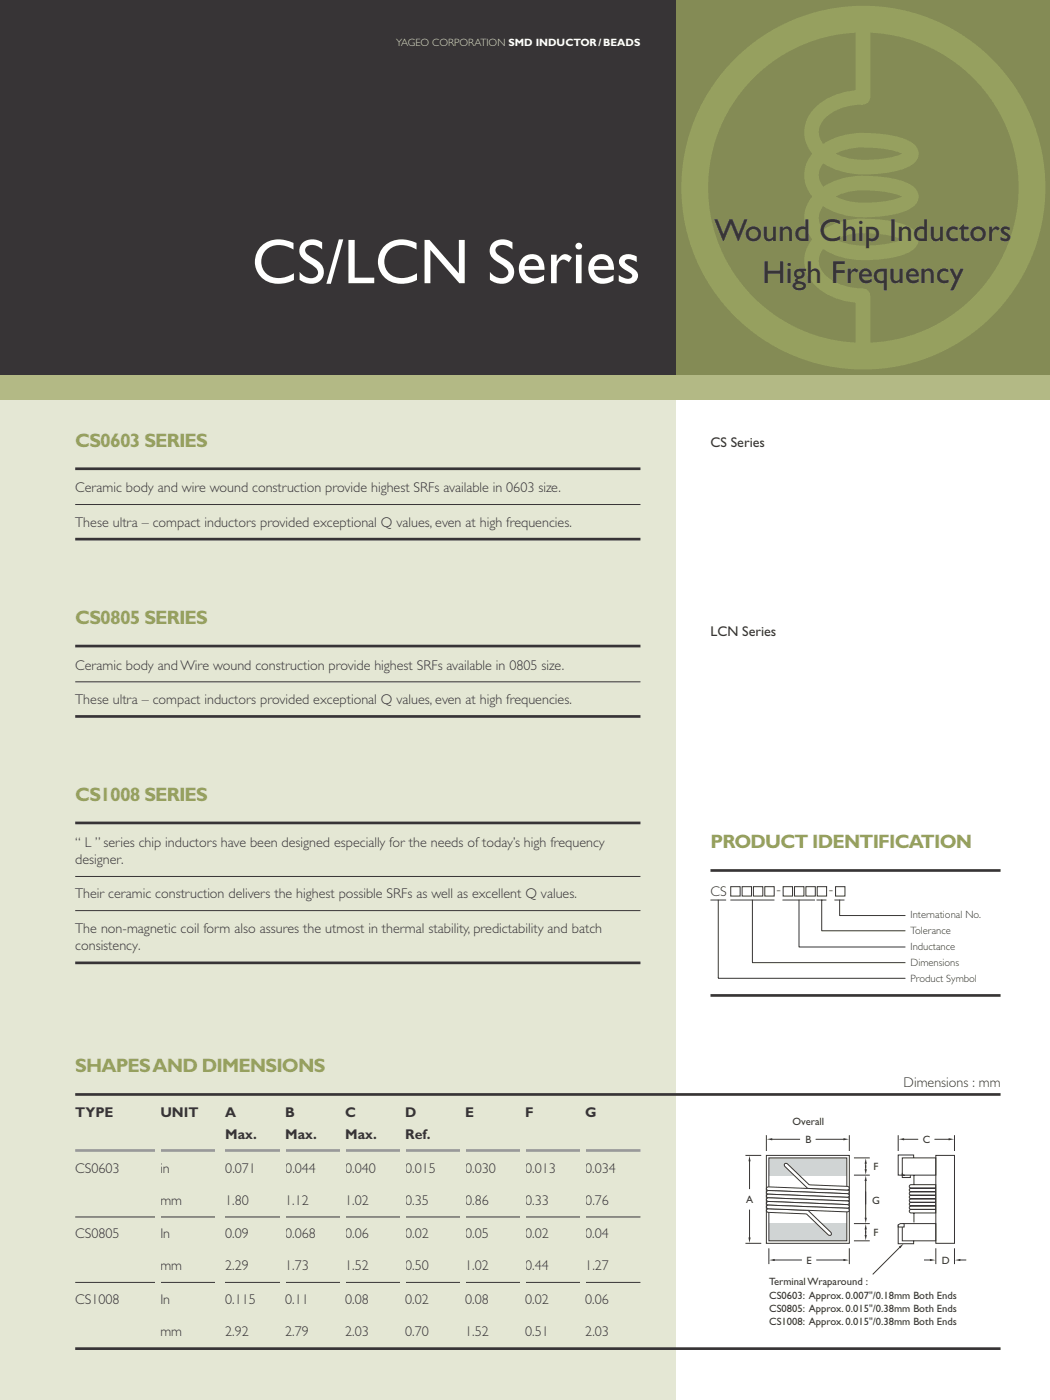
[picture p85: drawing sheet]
<svg xmlns="http://www.w3.org/2000/svg" width="210mm" height="280mm" viewBox="0 0 210 280" stroke-linecap="round" stroke-linejoin="round" font-family="sans-serif">
<defs><g id="words">
<text font-size="12.7" fill="#fff" x="50.3" y="56.7">CS/LCN Series</text>
<g font-size="6.3" fill="#373436">
<text x="142.8" y="48.3">Wound Chip Inductors</text>
<text x="152.4" y="56.7">High Frequency</text>
</g>
<g font-size="3.9" fill="#96a05f">
<text x="15" y="89.3">CS0603 SERIES</text>
<text x="15" y="124.8">CS0805 SERIES</text>
<text x="15" y="160.2">CS1008 SERIES</text>
<text x="142" y="169.7">PRODUCT IDENTIFICATION</text>
<text x="15" y="214.6">SHAPES AND DIMENSIONS</text>
</g>
<g font-size="2.8" fill="#373436">
<text x="142" y="89.3">CS Series</text>
<text x="15" y="98.5">Ceramic body and wire wound construction provide highest SRFs available in 0603 size.</text>
<text x="15" y="105.3">These ultra – compact inductors provided exceptional Q values, even at high frequencies.</text>
<text x="142" y="127.2">LCN Series</text>
<text x="15" y="134">Ceramic body and Wire wound construction provide highest SRFs available in 0805 size.</text>
<text x="15" y="140.8">These ultra – compact inductors provided exceptional Q values, even at high frequencies.</text>
<text x="15" y="169.4">“ L ” series chip inductors have been designed especially for the needs of today’s high frequency</text>
<text x="15" y="172.9">designer.</text>
<text x="15" y="179.7">Their ceramic construction delivers the highest possible SRFs as well as excellent Q values.</text>
<text x="142" y="179.3">CS</text>
<text x="155.2" y="178.9">-</text>
<text x="165.7" y="178.9">-</text>
<text x="15" y="186.6">The non-magnetic coil form also assures the utmost in thermal stability, predictability and batch</text>
<text x="15" y="190.1">consistency.</text>
<text x="180.6" y="217.5">Dimensions : mm</text>
<text x="15" y="223.5">TYPE</text>
<text x="32.1" y="223.5">UNIT</text>
<text x="45" y="227.9">Max.</text>
<text x="45" y="223.5">A</text>
<text x="57" y="227.9">Max.</text>
<text x="57" y="223.5">B</text>
<text x="69" y="227.9">Max.</text>
<text x="69" y="223.5">C</text>
<text x="81" y="227.9">Ref.</text>
<text x="81" y="223.5">D</text>
<text x="93" y="223.5">E</text>
<text x="105" y="223.5">F</text>
<text x="117" y="223.5">G</text>
<text x="15" y="234.7">CS0603</text>
<text x="32.1" y="234.7">in</text>
<text x="45" y="234.7">0.071</text>
<text x="57" y="234.7">0.044</text>
<text x="69" y="234.7">0.040</text>
<text x="81" y="234.7">0.015</text>
<text x="93" y="234.7">0.030</text>
<text x="105" y="234.7">0.013</text>
<text x="117" y="234.7">0.034</text>
<text x="32.1" y="241">mm</text>
<text x="45" y="241">1.80</text>
<text x="57" y="241">1.12</text>
<text x="69" y="241">1.02</text>
<text x="81" y="241">0.35</text>
<text x="93" y="241">0.86</text>
<text x="105" y="241">0.33</text>
<text x="117" y="241">0.76</text>
<text x="15" y="247.8">CS0805</text>
<text x="32.1" y="247.8">In</text>
<text x="45" y="247.8">0.09</text>
<text x="57" y="247.8">0.068</text>
<text x="69" y="247.8">0.06</text>
<text x="81" y="247.8">0.02</text>
<text x="93" y="247.8">0.05</text>
<text x="105" y="247.8">0.02</text>
<text x="117" y="247.8">0.04</text>
<text x="32.1" y="254.1">mm</text>
<text x="45" y="254.1">2.29</text>
<text x="57" y="254.1">1.73</text>
<text x="69" y="254.1">1.52</text>
<text x="81" y="254.1">0.50</text>
<text x="93" y="254.1">1.02</text>
<text x="105" y="254.1">0.44</text>
<text x="117" y="254.1">1.27</text>
<text x="15" y="260.9">CS1008</text>
<text x="32.1" y="260.9">In</text>
<text x="45" y="260.9">0.115</text>
<text x="57" y="260.9">0.11</text>
<text x="69" y="260.9">0.08</text>
<text x="81" y="260.9">0.02</text>
<text x="93" y="260.9">0.08</text>
<text x="105" y="260.9">0.02</text>
<text x="117" y="260.9">0.06</text>
<text x="32.1" y="267.2">mm</text>
<text x="45" y="267.2">2.92</text>
<text x="57" y="267.2">2.79</text>
<text x="69" y="267.2">2.03</text>
<text x="81" y="267.2">0.70</text>
<text x="93" y="267.2">1.52</text>
<text x="105" y="267.2">0.51</text>
<text x="117" y="267.2">2.03</text>
</g>
<text font-size="2.1" fill="#dadec3" x="79.2" y="9.3">YAGEO CORPORATION SMD INDUCTOR/BEADS</text>
<g font-size="2.1" fill="#373436">
<text x="182" y="183.7">International No.</text>
<text x="182" y="186.9">Tolerance</text>
<text x="182" y="190.1">Inductance</text>
<text x="182" y="193.3">Dimensions</text>
<text x="182" y="196.4">Product Symbol</text>
<text x="158.4" y="225.1">Overall</text>
<text x="161" y="228.6">B</text>
<text x="184.5" y="228.6">C</text>
<text x="174.6" y="234.2">F</text>
<text x="149.1" y="240.6">A</text>
<text x="174.3" y="240.8">G</text>
<text x="174.6" y="247.3">F</text>
<text x="153.8" y="257.2">Terminal Wraparound :</text>
<text x="161.2" y="252.8">E</text>
<text x="188.2" y="252.8">D</text>
<text x="153.8" y="259.8">CS0603: Approx. 0.007&quot;/0.18mm Both Ends</text>
<text x="153.8" y="262.5">CS0805: Approx. 0.015&quot;/0.38mm Both Ends</text>
<text x="153.8" y="265.1">CS1008: Approx. 0.015&quot;/0.38mm Both Ends</text>
</g>
</g></defs>
<path d="M133 .1h77v75h-77z" fill="#848b55"/>
<path d="M.1 .1h134.9v280h-134.9z" fill="#e4e7d4"/>
<path d="M.1 .1h134.9v75h-134.9z" fill="#373436"/>
<path d="M.1 75.1h209.8v5h-209.8z" fill="#b3b985"/>
<circle cx="172.6" cy="37.5" r="33.7" fill="none" stroke="#96a05f" stroke-width="5.4" stroke-linecap="butt"/>
<path d="M172.5 4.7v14.8a11.8 11.8 0 0 0-8.9 3.4 5.2 5.2 0 0 0 .8 7.8 14.5 14.5 0 0 0 11 2.6l2.5-.3a6.5 6.5 0 0 0 4.2-1.9 1.18 1.18 0 0 0-.8-1.5 21.7 21.7 0 0 0-11.5-1.3 9.3 9.3 0 0 0-7.2 4.9 5.6 5.6 0 0 0 2.6 6.8 16.6 16.6 0 0 0 11.5 1.8l1.2-.2a6.5 6.5 0 0 0 4.2-1.9 1.18 1.18 0 0 0-.8-1.5 21.7 21.7 0 0 0-11.5-1.3 9.3 9.3 0 0 0-7.2 4.8 5.6 5.6 0 0 0 2.6 6.8 16.6 16.6 0 0 0 11.5 1.8l1.2-.1a6.5 6.5 0 0 0 4.2-1.9 1.18 1.18 0 0 0-.8-1.5 21.6 21.6 0 0 0-11.5-1.4 9.3 9.3 0 0 0-7.2 4.9 5.6 5.6 0 0 0 2.6 6.8 13.1 13.1 0 0 0 7.3 2.1v12" fill="none" stroke="#96a05f" stroke-width="2.9" stroke-linecap="butt"/>
<path d="M15 93.8h113M15 107.9h113M15 129.3h113M15 143.3h113M15 164.7h113M15 192.6h113M15 219h185M15 269.8h185" fill="none" stroke="#373436" stroke-width=".54"/>
<path d="M15 100.9h113M15 136.4h113M15 175.4h113M15 182.2h113M15 243.5h113M15 256.6h113" fill="none" stroke="#373436" stroke-width=".2"/>
<path d="M15 230.2h113" fill="none" stroke="#95989c" stroke-width=".54"/>
<g fill="#e4e7d4">
<path d="M43 229h2v28.6h-2z"/>
<path d="M31 229h1v28.6h-1z"/>
<path d="M56 229h1v28.6h-1z"/>
<path d="M68 229h1v28.6h-1z"/>
<path d="M80 229h1v28.6h-1z"/>
<path d="M92 229h1v28.6h-1z"/>
<path d="M104 229h1v28.6h-1z"/>
<path d="M116 229h1v28.6h-1z"/>
</g>
<path d="M153.2 227.1v3.2" fill="none" stroke="#373436" stroke-width=".2"/>
<path d="M153.3 227.9l1.1-.2v.5z" fill="#373436"/>
<path d="M154.1 227.9h5.8M149 248.8h3.2" fill="none" stroke="#373436" stroke-width=".2"/>
<path d="M149.6 247.6h.5l-.3 1.1z" fill="#373436"/>
<path d="M149 231.2h3.2M149.8 242v5.9" fill="none" stroke="#373436" stroke-width=".2"/>
<path d="M149.8 231.2l.3 1.1h-.5z" fill="#373436"/>
<path d="M149.8 232v5.9M169.8 227.1v3.2" fill="none" stroke="#373436" stroke-width=".2"/>
<path d="M168.6 227.7l1.1 .2-1.1 .3z" fill="#373436"/>
<path d="M163 227.9h5.9M179.6 227.1v3.2" fill="none" stroke="#373436" stroke-width=".2"/>
<path d="M179.6 227.9l1.1-.2v.5z" fill="#373436"/>
<path d="M180.4 227.9h3.2M190.8 227.1v3.2" fill="none" stroke="#373436" stroke-width=".2"/>
<path d="M189.6 227.7l1.1 .2-1.1 .3z" fill="#373436"/>
<path d="M186.8 227.9h3.1M153.7 249.7v3.2" fill="none" stroke="#373436" stroke-width=".2"/>
<path d="M153.8 252.1l1.1-.2v.4z" fill="#373436"/>
<path d="M154.6 252.1h5.7M169.8 249.7v3.2" fill="none" stroke="#373436" stroke-width=".2"/>
<path d="M168.6 251.9l1.1 .2-1.1 .2z" fill="#373436"/>
<path d="M163.2 252.1h5.7M187.1 249.7v3.2" fill="none" stroke="#373436" stroke-width=".2"/>
<path d="M185.9 251.9l1.1 .2-1.1 .2z" fill="#373436"/>
<path d="M184.7 252.1h1.5" fill="none" stroke="#373436" stroke-width=".2"/>
<path d="M179.7 249.4l.9-.6-.6 .9z" fill="#373436"/>
<path d="M180.1 249.4l-5.6 5.6M190.8 249.7v3.2" fill="none" stroke="#373436" stroke-width=".2"/>
<path d="M190.9 252.1l1.1-.2v.4z" fill="#373436"/>
<path d="M170.7 231.7h3.2M191.7 252.1h1.5" fill="none" stroke="#373436" stroke-width=".2"/>
<path d="M173.1 231.7l.2 1.1h-.5z" fill="#373436"/>
<path d="M170.7 235.1h3.2M173.1 232.5v1.2" fill="none" stroke="#373436" stroke-width=".2"/>
<path d="M173.1 235.2l.2 1.1h-.5z" fill="#373436"/>
<path d="M173.1 236v5" fill="none" stroke="#373436" stroke-width=".2"/>
<path d="M172.8 233.9h.5l-.2 1.1z" fill="#373436"/>
<path d="M173.1 233.1v1.2M170.7 244.8h3.2" fill="none" stroke="#373436" stroke-width=".2"/>
<path d="M173.1 244.9l.2 1.1h-.5z" fill="#373436"/>
<path d="M170.7 248.3h3.2M173.1 245.7v1.1" fill="none" stroke="#373436" stroke-width=".2"/>
<path d="M172.8 247.1h.5l-.2 1.1z" fill="#373436"/>
<path d="M173.1 246.3v1.1" fill="none" stroke="#373436" stroke-width=".2"/>
<path d="M172.8 243.6h.5l-.2 1.1z" fill="#373436"/>
<path d="M173.1 238.4v5.6M187.1 231.2h3.7v17.6h-3.7z" fill="none" stroke="#373436" stroke-width=".2"/>
<g fill="#d0d4d4">
<path d="M153.7 231.7h15.6v3.4h-15.6z"/>
<path d="M153.7 244.8h15.6v3.5h-15.6z"/>
</g>
<path d="M180.4 231.7h6.7v3.4h-6.7zM181.9 237.1l5.2-.1v5.7h-5a.35 .35 0 0 1-.3-.4 .35 .35 0 0 1 .3-.3h5h-5a.35 .35 0 0 1-.3-.4 .35 .35 0 0 1 .3-.3h5h-5a.35 .35 0 0 1-.3-.4 .35 .35 0 0 1 .3-.3h5h-5a.35 .35 0 0 1-.3-.4 .35 .35 0 0 1 .3-.3h5h-5a.35 .35 0 0 1-.3-.4 .35 .35 0 0 1 .3-.4h5h-5a.35 .35 0 0 1-.3-.3 .35 .35 0 0 1 .3-.4h5h-5a.35 .35 0 0 1-.3-.3 .35 .35 0 0 1 .3-.4h5h-5a.35 .35 0 0 1-.3-.2 .35 .35 0 0 1 .1-.4zM182.6 231.7v-.6h-3v4h1.2M182.7 235.1v1.9M180.4 244.8h6.7v3.5h-6.7zM180.4 245.2h-.8v3.6h3v-.5M182.7 242.7v1.9" fill="none" stroke="#373436" stroke-width=".2"/>
<path d="M179.6 245l.4-.2h.7v.7h-1.1z" fill="#fff"/>
<path d="M153.2 231.2h16.6v17.6h-16.6zM153.7 231.7h15.6v16.6h-15.6zM180.4 234.6v1h1.6v-.5M179.6 245l.4-.2h.7v.7h-1.1z" fill="none" stroke="#373436" stroke-width=".2"/>
<path d="M153.3 237.6l.4-.1 15.7 .6 .2 .1 .2 .3-.1 .2-.4 .1-15.7-.6-.3-.2z" fill="#fff"/>
<path d="M153.3 237.6l.4-.1 15.7 .6 .2 .1 .2 .3-.1 .2-.4 .1-15.7-.6-.3-.2z" fill="none" stroke="#373436" stroke-width=".2"/>
<path d="M156.9 232.8h.4l.2 .1 4.2 4.1 7.7 .4h.2l.2 .3-.3 .4h-.2l-7.9-.4-4.5-4.3-.1-.2z" fill="#fff"/>
<path d="M156.9 232.8h.4l.2 .1 4.2 4.1 7.7 .4h.2l.2 .3-.3 .4h-.2l-7.9-.4-4.5-4.3-.1-.2z" fill="none" stroke="#373436" stroke-width=".2"/>
<path d="M153.3 242l.4-.2 7.9 .4 4.5 4.3 .1 .4-.3 .3-.4-.2-4.2-4.1-7.7-.3-.3-.2z" fill="#fff"/>
<path d="M153.3 242l.4-.2 7.9 .4 4.5 4.3 .1 .4-.3 .3-.4-.2-4.2-4.1-7.7-.3-.3-.2z" fill="none" stroke="#373436" stroke-width=".2"/>
<path d="M153.3 238.4l.4-.2 15.7 .6 .2 .1 .2 .3-.1 .2-.4 .2-15.7-.7-.3-.2z" fill="#fff"/>
<path d="M153.3 238.4l.4-.2 15.7 .6 .2 .1 .2 .3-.1 .2-.4 .2-15.7-.7-.3-.2z" fill="none" stroke="#373436" stroke-width=".2"/>
<path d="M153.3 239.1l.4-.2 15.7 .7h.2l.2 .3-.1 .2-.4 .2-15.7-.6-.3-.2z" fill="#fff"/>
<path d="M153.3 239.1l.4-.2 15.7 .7h.2l.2 .3-.1 .2-.4 .2-15.7-.6-.3-.2z" fill="none" stroke="#373436" stroke-width=".2"/>
<path d="M153.3 239.8l.4-.1 15.7 .6h.2l.2 .4-.1 .1-.4 .2-15.7-.6-.3-.2z" fill="#fff"/>
<path d="M153.3 239.8l.4-.1 15.7 .6h.2l.2 .4-.1 .1-.4 .2-15.7-.6-.3-.2z" fill="none" stroke="#373436" stroke-width=".2"/>
<path d="M153.3 240.5l.4-.1 15.7 .6 .2 .1 .2 .3-.1 .2-.4 .1-15.7-.6-.3-.2z" fill="#fff"/>
<path d="M153.3 240.5l.4-.1 15.7 .6 .2 .1 .2 .3-.1 .2-.4 .1-15.7-.6-.3-.2z" fill="none" stroke="#373436" stroke-width=".2"/>
<path d="M153.3 241.3l.4-.2 15.7 .6 .3 .2 .1 .2-.3 .3-.2 .1-15.7-.7-.3-.2z" fill="#fff"/>
<g fill="none" stroke="#373436" stroke-width=".2">
<path d="M146.1 177.4h1.9v1.9h-1.9zM148.4 177.4h1.8v1.9h-1.8zM150.6 177.4h1.9v1.9h-1.9zM152.9 177.4h1.9v1.9h-1.9zM156.6 177.4h1.8v1.9h-1.8zM158.8 177.4h1.9v1.9h-1.9zM161.1 177.4h1.9v1.9h-1.9zM163.4 177.4h1.8v1.9h-1.8zM167 177.4h1.9v1.9h-1.9zM142 180.1h3.2M143.5 195.7h37.5M143.6 180v15.7"/>
<path d="M146 180.1h8.8M150.4 192.6h30.6M150.4 180v12.5M156.4 180.1h6.5M159.7 189.5h21.3M159.7 180v9.4M163.2 180.1h2M164.2 186.2h16.8M164.3 180v6.2M166.8 180.1h2M167.8 183.2h13.2M167.9 180v3.1"/>
<path d="M153.3 241.3l.4-.2 15.7 .6 .3 .2 .1 .2-.3 .3-.2 .1-15.7-.7-.3-.2z"/>
</g>
<path d="M142 174.2h58M142 199.2h58" fill="none" stroke="#373436" stroke-width=".54"/>
<use href="#words"/>
</svg>
